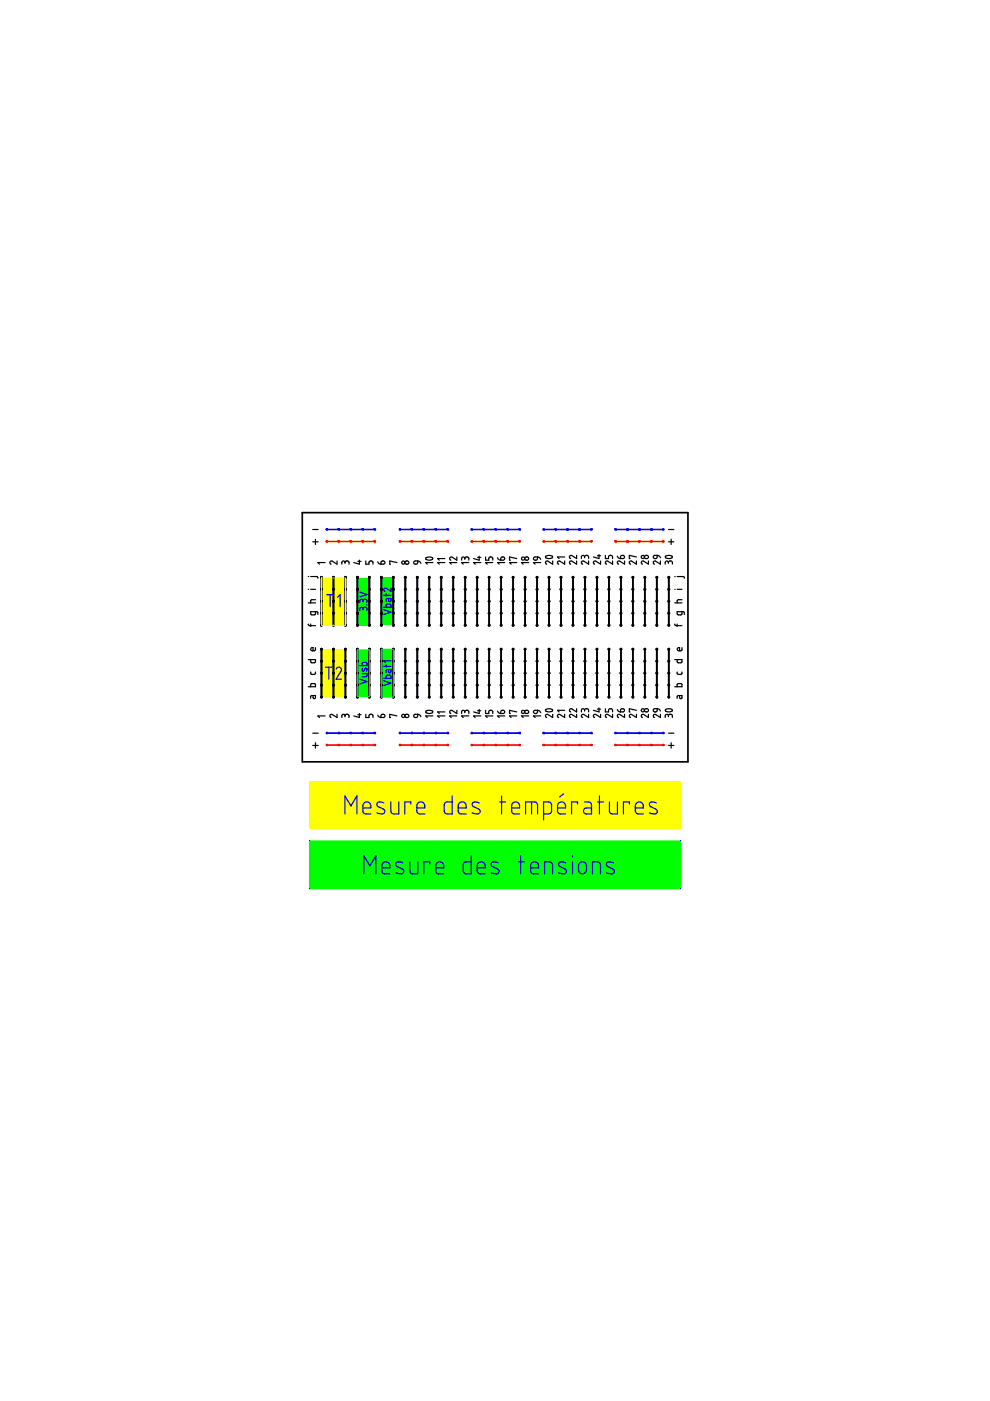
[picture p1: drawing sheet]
<svg xmlns="http://www.w3.org/2000/svg" width="210mm" height="297mm" viewBox="0 0 210 297" stroke-linecap="round" stroke-linejoin="round" font-family="sans-serif">
<path d="M65.6 178.3h78.7v10.1h-78.7z" fill-rule="evenodd" fill="#0f0"/>
<path d="M65.6 165.6h78.7v10.1h-78.7z" fill-rule="evenodd" fill="#ff0"/>
<g fill="#0f0">
<path d="M80.9 137.6h2.5v10.2h-2.5z" fill-rule="evenodd"/>
<path d="M75.8 137.8h2.5v9.9h-2.5z" fill-rule="evenodd"/>
<path d="M80.9 122.4h2.5v10.2h-2.5z" fill-rule="evenodd"/>
<path d="M75.8 122.5h2.5v10.1h-2.5z" fill-rule="evenodd"/>
</g>
<g fill="#ff0">
<path d="M68.2 122.5h5v10.1h-5z" fill-rule="evenodd"/>
<path d="M68.2 137.6h5v10.1h-5z" fill-rule="evenodd"/>
</g>
<g fill="none" stroke="#000" stroke-width=".36">
<path d="M64.1 108.7h81.8v52.8h-81.8zM68.2 122.4v10.2M68.2 137.6v10.2M70.7 122.4v10.2M70.7 137.6v10.2M73.2 122.4v10.2M73.2 137.6v10.2M75.8 122.4v10.2M75.8 137.6v10.2M78.3 122.4v10.2M78.3 137.6v10.2M80.9 122.4v10.2"/>
<path d="M80.9 137.6v10.2M83.4 122.4v10.2M83.4 137.6v10.2M85.9 122.4v10.2M85.9 137.6v10.2M88.5 122.4v10.2M88.5 137.6v10.2M91 122.4v10.2M91 137.6v10.2M93.6 122.4v10.2M93.6 137.6v10.2M96.1 122.4v10.2"/>
<path d="M96.1 137.6v10.2M98.6 122.4v10.2M98.6 137.6v10.2M101.2 122.4v10.2M101.2 137.6v10.2M103.7 122.4v10.2M103.7 137.6v10.2M106.3 122.4v10.2M106.3 137.6v10.2M108.8 122.4v10.2M108.8 137.6v10.2M111.3 122.4v10.2"/>
<path d="M111.3 137.6v10.2M113.9 122.4v10.2M113.9 137.6v10.2M116.4 122.4v10.2M116.4 137.6v10.2M119 122.4v10.2M119 137.6v10.2M121.5 122.4v10.2M121.5 137.6v10.2M124 122.4v10.2M124 137.6v10.2M126.6 122.4v10.2"/>
<path d="M126.6 137.6v10.2M129.1 122.4v10.2M129.1 137.6v10.2M131.7 122.4v10.2M131.7 137.6v10.2M134.2 122.4v10.2M134.2 137.6v10.2M136.7 122.4v10.2M136.7 137.6v10.2M139.3 122.4v10.2M139.3 137.6v10.2M141.8 122.4v10.2"/>
<path d="M141.8 137.6v10.2"/>
<circle cx="68.2" cy="137.7" r=".13"/>
<circle cx="68.2" cy="122.4" r=".13"/>
<circle cx="68.2" cy="125" r=".13"/>
<circle cx="68.2" cy="132.6" r=".13"/>
<circle cx="68.2" cy="127.5" r=".13"/>
<circle cx="68.2" cy="130" r=".13"/>
<circle cx="70.7" cy="122.4" r=".13"/>
<circle cx="70.7" cy="127.5" r=".13"/>
<circle cx="70.7" cy="130" r=".13"/>
<circle cx="70.7" cy="137.7" r=".13"/>
<circle cx="70.7" cy="132.6" r=".13"/>
<circle cx="70.7" cy="125" r=".13"/>
<circle cx="73.2" cy="122.4" r=".13"/>
<circle cx="73.2" cy="132.6" r=".13"/>
<circle cx="73.2" cy="130" r=".13"/>
<circle cx="73.2" cy="125" r=".13"/>
<circle cx="73.2" cy="127.5" r=".13"/>
<circle cx="73.2" cy="137.7" r=".13"/>
<circle cx="75.8" cy="132.6" r=".13"/>
<circle cx="75.8" cy="122.4" r=".13"/>
<circle cx="75.8" cy="127.5" r=".13"/>
<circle cx="75.8" cy="130" r=".13"/>
<circle cx="75.8" cy="137.7" r=".13"/>
<circle cx="75.8" cy="125" r=".13"/>
<circle cx="78.3" cy="122.4" r=".13"/>
<circle cx="78.3" cy="130" r=".13"/>
<circle cx="78.3" cy="127.5" r=".13"/>
<circle cx="78.3" cy="137.7" r=".13"/>
<circle cx="78.3" cy="125" r=".13"/>
<circle cx="78.3" cy="132.6" r=".13"/>
<circle cx="80.9" cy="122.4" r=".13"/>
<circle cx="80.9" cy="130" r=".13"/>
<circle cx="80.9" cy="125" r=".13"/>
<circle cx="80.9" cy="127.5" r=".13"/>
<circle cx="80.9" cy="137.7" r=".13"/>
<circle cx="80.9" cy="132.6" r=".13"/>
<circle cx="83.4" cy="122.4" r=".13"/>
<circle cx="83.4" cy="127.5" r=".13"/>
<circle cx="83.4" cy="137.7" r=".13"/>
<circle cx="83.4" cy="130" r=".13"/>
<circle cx="83.4" cy="132.6" r=".13"/>
<circle cx="83.4" cy="125" r=".13"/>
<circle cx="85.9" cy="137.7" r=".13"/>
<circle cx="85.9" cy="130" r=".13"/>
<circle cx="85.9" cy="122.4" r=".13"/>
<circle cx="85.9" cy="125" r=".13"/>
<circle cx="85.9" cy="132.6" r=".13"/>
<circle cx="85.9" cy="127.5" r=".13"/>
<circle cx="88.5" cy="132.6" r=".13"/>
<circle cx="88.5" cy="137.7" r=".13"/>
<circle cx="88.5" cy="122.4" r=".13"/>
<circle cx="88.5" cy="125" r=".13"/>
<circle cx="88.5" cy="130" r=".13"/>
<circle cx="88.5" cy="127.5" r=".13"/>
<circle cx="91" cy="137.7" r=".13"/>
<circle cx="91" cy="132.6" r=".13"/>
<circle cx="91" cy="125" r=".13"/>
<circle cx="91" cy="130" r=".13"/>
<circle cx="91" cy="122.4" r=".13"/>
<circle cx="91" cy="127.5" r=".13"/>
<circle cx="93.6" cy="132.6" r=".13"/>
<circle cx="93.6" cy="125" r=".13"/>
<circle cx="93.6" cy="137.7" r=".13"/>
<circle cx="93.6" cy="130" r=".13"/>
<circle cx="93.6" cy="122.4" r=".13"/>
<circle cx="93.6" cy="127.5" r=".13"/>
<circle cx="96.1" cy="137.7" r=".13"/>
<circle cx="96.1" cy="127.5" r=".13"/>
<circle cx="96.1" cy="122.4" r=".13"/>
<circle cx="96.1" cy="130" r=".13"/>
<circle cx="96.1" cy="132.6" r=".13"/>
<circle cx="96.1" cy="125" r=".13"/>
<circle cx="98.6" cy="137.7" r=".13"/>
<circle cx="98.6" cy="127.5" r=".13"/>
<circle cx="98.6" cy="122.4" r=".13"/>
<circle cx="98.6" cy="125" r=".13"/>
<circle cx="98.6" cy="130" r=".13"/>
<circle cx="98.6" cy="132.6" r=".13"/>
<circle cx="101.2" cy="122.4" r=".13"/>
<circle cx="101.2" cy="130" r=".13"/>
<circle cx="101.2" cy="137.7" r=".13"/>
<circle cx="101.2" cy="132.6" r=".13"/>
<circle cx="101.2" cy="125" r=".13"/>
<circle cx="101.2" cy="127.5" r=".13"/>
<circle cx="103.7" cy="130" r=".13"/>
<circle cx="103.7" cy="137.7" r=".13"/>
<circle cx="103.7" cy="132.6" r=".13"/>
<circle cx="103.7" cy="122.4" r=".13"/>
<circle cx="103.7" cy="125" r=".13"/>
<circle cx="103.7" cy="127.5" r=".13"/>
<circle cx="106.3" cy="130" r=".13"/>
<circle cx="106.3" cy="137.7" r=".13"/>
<circle cx="106.3" cy="132.6" r=".13"/>
<circle cx="106.3" cy="122.4" r=".13"/>
<circle cx="106.3" cy="127.5" r=".13"/>
<circle cx="106.3" cy="125" r=".13"/>
<circle cx="108.8" cy="127.5" r=".13"/>
<circle cx="108.8" cy="132.6" r=".13"/>
<circle cx="108.8" cy="137.7" r=".13"/>
<circle cx="108.8" cy="130" r=".13"/>
<circle cx="108.8" cy="125" r=".13"/>
<circle cx="108.8" cy="122.4" r=".13"/>
<circle cx="111.3" cy="137.7" r=".13"/>
<circle cx="111.3" cy="130" r=".13"/>
<circle cx="111.3" cy="122.4" r=".13"/>
<circle cx="111.3" cy="127.5" r=".13"/>
<circle cx="111.3" cy="132.6" r=".13"/>
<circle cx="111.3" cy="125" r=".13"/>
<circle cx="113.9" cy="137.7" r=".13"/>
<circle cx="113.9" cy="127.5" r=".13"/>
<circle cx="113.9" cy="130" r=".13"/>
<circle cx="113.9" cy="132.6" r=".13"/>
<circle cx="113.9" cy="122.4" r=".13"/>
<circle cx="113.9" cy="125" r=".13"/>
<circle cx="116.4" cy="137.7" r=".13"/>
<circle cx="116.4" cy="132.6" r=".13"/>
<circle cx="116.4" cy="122.4" r=".13"/>
<circle cx="116.4" cy="130" r=".13"/>
<circle cx="116.4" cy="125" r=".13"/>
<circle cx="116.4" cy="127.5" r=".13"/>
<circle cx="119" cy="127.5" r=".13"/>
<circle cx="119" cy="122.4" r=".13"/>
<circle cx="119" cy="125" r=".13"/>
<circle cx="119" cy="130" r=".13"/>
<circle cx="119" cy="132.6" r=".13"/>
<circle cx="119" cy="137.7" r=".13"/>
<circle cx="121.5" cy="125" r=".13"/>
<circle cx="121.5" cy="132.6" r=".13"/>
<circle cx="121.5" cy="122.4" r=".13"/>
<circle cx="121.5" cy="127.5" r=".13"/>
<circle cx="121.5" cy="130" r=".13"/>
<circle cx="121.5" cy="137.7" r=".13"/>
<circle cx="124" cy="125" r=".13"/>
<circle cx="124" cy="132.6" r=".13"/>
<circle cx="124" cy="137.7" r=".13"/>
<circle cx="124" cy="122.4" r=".13"/>
<circle cx="124" cy="127.5" r=".13"/>
<circle cx="124" cy="130" r=".13"/>
<circle cx="126.6" cy="125" r=".13"/>
<circle cx="126.6" cy="127.5" r=".13"/>
<circle cx="126.6" cy="132.6" r=".13"/>
<circle cx="126.6" cy="122.4" r=".13"/>
<circle cx="126.6" cy="130" r=".13"/>
<circle cx="126.6" cy="137.7" r=".13"/>
<circle cx="129.1" cy="127.5" r=".13"/>
<circle cx="129.1" cy="130" r=".13"/>
<circle cx="129.1" cy="122.4" r=".13"/>
<circle cx="129.1" cy="132.6" r=".13"/>
<circle cx="129.1" cy="137.7" r=".13"/>
<circle cx="129.1" cy="125" r=".13"/>
<circle cx="131.7" cy="122.4" r=".13"/>
<circle cx="131.7" cy="127.5" r=".13"/>
<circle cx="131.7" cy="132.6" r=".13"/>
<circle cx="131.7" cy="137.7" r=".13"/>
<circle cx="131.7" cy="130" r=".13"/>
<circle cx="131.7" cy="125" r=".13"/>
<circle cx="134.2" cy="132.6" r=".12"/>
<circle cx="134.2" cy="125" r=".12"/>
<circle cx="134.2" cy="130" r=".12"/>
<circle cx="134.2" cy="137.7" r=".12"/>
<circle cx="134.2" cy="122.4" r=".12"/>
<circle cx="134.2" cy="127.5" r=".12"/>
<circle cx="136.7" cy="137.7" r=".12"/>
<circle cx="136.7" cy="127.5" r=".12"/>
<circle cx="136.7" cy="130" r=".12"/>
<circle cx="136.7" cy="125" r=".12"/>
<circle cx="136.7" cy="132.6" r=".12"/>
<circle cx="136.7" cy="122.4" r=".12"/>
<circle cx="139.3" cy="125" r=".12"/>
<circle cx="139.3" cy="122.4" r=".12"/>
<circle cx="139.3" cy="132.6" r=".12"/>
<circle cx="139.3" cy="127.5" r=".12"/>
<circle cx="139.3" cy="130" r=".12"/>
<circle cx="139.3" cy="137.7" r=".12"/>
<circle cx="141.8" cy="122.4" r=".12"/>
<circle cx="141.8" cy="132.6" r=".12"/>
<circle cx="141.8" cy="137.7" r=".12"/>
<circle cx="141.8" cy="125" r=".12"/>
<circle cx="141.8" cy="127.5" r=".12"/>
<circle cx="141.8" cy="130" r=".12"/>
<circle cx="68.2" cy="145.3" r=".13"/>
<circle cx="68.2" cy="142.7" r=".13"/>
<circle cx="68.2" cy="147.8" r=".13"/>
<circle cx="68.2" cy="140.2" r=".13"/>
<circle cx="70.7" cy="140.2" r=".13"/>
<circle cx="70.7" cy="145.3" r=".13"/>
<circle cx="70.7" cy="142.7" r=".13"/>
<circle cx="70.7" cy="147.8" r=".13"/>
<circle cx="73.2" cy="140.2" r=".13"/>
<circle cx="73.2" cy="145.3" r=".13"/>
<circle cx="73.2" cy="147.8" r=".13"/>
<circle cx="73.2" cy="142.7" r=".13"/>
<circle cx="75.8" cy="140.2" r=".13"/>
<circle cx="75.8" cy="145.3" r=".13"/>
<circle cx="75.8" cy="142.7" r=".13"/>
<circle cx="75.8" cy="147.8" r=".13"/>
<circle cx="78.3" cy="140.2" r=".13"/>
<circle cx="78.3" cy="145.3" r=".13"/>
<circle cx="78.3" cy="142.7" r=".13"/>
<circle cx="78.3" cy="147.8" r=".13"/>
<circle cx="80.9" cy="140.2" r=".13"/>
<circle cx="80.9" cy="145.3" r=".13"/>
<circle cx="80.9" cy="147.8" r=".13"/>
<circle cx="80.9" cy="142.7" r=".13"/>
<circle cx="83.4" cy="140.2" r=".13"/>
<circle cx="83.4" cy="145.3" r=".13"/>
<circle cx="83.4" cy="142.7" r=".13"/>
<circle cx="83.4" cy="147.8" r=".13"/>
<circle cx="85.9" cy="140.2" r=".13"/>
<circle cx="85.9" cy="142.7" r=".13"/>
<circle cx="85.9" cy="145.3" r=".13"/>
<circle cx="85.9" cy="147.8" r=".13"/>
<circle cx="88.5" cy="140.2" r=".13"/>
<circle cx="88.5" cy="145.3" r=".13"/>
<circle cx="88.5" cy="147.8" r=".13"/>
<circle cx="88.5" cy="142.7" r=".13"/>
<circle cx="91" cy="140.2" r=".13"/>
<circle cx="91" cy="142.7" r=".13"/>
<circle cx="91" cy="145.3" r=".13"/>
<circle cx="91" cy="147.8" r=".13"/>
<circle cx="93.6" cy="140.2" r=".13"/>
<circle cx="93.6" cy="145.3" r=".13"/>
<circle cx="93.6" cy="147.8" r=".13"/>
<circle cx="93.6" cy="142.7" r=".13"/>
<circle cx="96.1" cy="140.2" r=".13"/>
<circle cx="96.1" cy="145.3" r=".13"/>
<circle cx="96.1" cy="142.7" r=".13"/>
<circle cx="96.1" cy="147.8" r=".13"/>
<circle cx="98.6" cy="140.2" r=".13"/>
<circle cx="98.6" cy="145.3" r=".13"/>
<circle cx="98.6" cy="142.7" r=".13"/>
<circle cx="98.6" cy="147.8" r=".13"/>
<circle cx="101.2" cy="140.2" r=".13"/>
<circle cx="101.2" cy="145.3" r=".13"/>
<circle cx="101.2" cy="147.8" r=".13"/>
<circle cx="101.2" cy="142.7" r=".13"/>
<circle cx="103.7" cy="140.2" r=".13"/>
<circle cx="103.7" cy="142.7" r=".13"/>
<circle cx="103.7" cy="145.3" r=".13"/>
<circle cx="103.7" cy="147.8" r=".13"/>
<circle cx="106.3" cy="140.2" r=".13"/>
<circle cx="106.3" cy="142.7" r=".13"/>
<circle cx="106.3" cy="145.3" r=".13"/>
<circle cx="106.3" cy="147.8" r=".13"/>
<circle cx="108.8" cy="140.2" r=".13"/>
<circle cx="108.8" cy="147.8" r=".13"/>
<circle cx="108.8" cy="142.7" r=".13"/>
<circle cx="108.8" cy="145.3" r=".13"/>
<circle cx="111.3" cy="140.2" r=".13"/>
<circle cx="111.3" cy="145.3" r=".13"/>
<circle cx="111.3" cy="142.7" r=".13"/>
<circle cx="111.3" cy="147.8" r=".13"/>
<circle cx="113.9" cy="140.2" r=".13"/>
<circle cx="113.9" cy="142.7" r=".13"/>
<circle cx="113.9" cy="145.3" r=".13"/>
<circle cx="113.9" cy="147.8" r=".13"/>
<circle cx="116.4" cy="140.2" r=".13"/>
<circle cx="116.4" cy="142.7" r=".13"/>
<circle cx="116.4" cy="145.3" r=".13"/>
<circle cx="116.4" cy="147.8" r=".13"/>
<circle cx="119" cy="140.2" r=".13"/>
<circle cx="119" cy="142.7" r=".13"/>
<circle cx="119" cy="145.3" r=".13"/>
<circle cx="119" cy="147.8" r=".13"/>
<circle cx="121.5" cy="140.2" r=".13"/>
<circle cx="121.5" cy="147.8" r=".13"/>
<circle cx="121.5" cy="142.7" r=".13"/>
<circle cx="121.5" cy="145.3" r=".13"/>
<circle cx="124" cy="140.2" r=".13"/>
<circle cx="124" cy="145.3" r=".13"/>
<circle cx="124" cy="142.7" r=".13"/>
<circle cx="124" cy="147.8" r=".13"/>
<circle cx="126.6" cy="140.2" r=".13"/>
<circle cx="126.6" cy="145.3" r=".13"/>
<circle cx="126.6" cy="147.8" r=".13"/>
<circle cx="126.6" cy="142.7" r=".13"/>
<circle cx="129.1" cy="140.2" r=".13"/>
<circle cx="129.1" cy="145.3" r=".13"/>
<circle cx="129.1" cy="142.7" r=".13"/>
<circle cx="129.1" cy="147.8" r=".13"/>
<circle cx="131.7" cy="140.2" r=".13"/>
<circle cx="131.7" cy="145.3" r=".13"/>
<circle cx="131.7" cy="147.8" r=".13"/>
<circle cx="131.7" cy="142.7" r=".13"/>
<circle cx="134.2" cy="140.2" r=".12"/>
<circle cx="134.2" cy="147.8" r=".12"/>
<circle cx="134.2" cy="142.7" r=".12"/>
<circle cx="134.2" cy="145.3" r=".12"/>
<circle cx="136.7" cy="140.2" r=".12"/>
<circle cx="136.7" cy="142.7" r=".12"/>
<circle cx="136.7" cy="145.3" r=".12"/>
<circle cx="136.7" cy="147.8" r=".12"/>
<circle cx="139.3" cy="140.2" r=".12"/>
<circle cx="139.3" cy="145.3" r=".12"/>
<circle cx="139.3" cy="142.7" r=".12"/>
<circle cx="139.3" cy="147.8" r=".12"/>
<circle cx="141.8" cy="140.2" r=".12"/>
<circle cx="141.8" cy="145.3" r=".12"/>
<circle cx="141.8" cy="147.8" r=".12"/>
<circle cx="141.8" cy="142.7" r=".12"/>
</g>
<g fill="none" stroke="#00f" stroke-width=".36">
<path d="M69.3 112.2h10.2M84.8 112.2h10.2M100 112.2h10.2M115.3 112.2h10.1M130.5 112.2h10.2M69.3 155.4h10.2M84.8 155.4h10.2M100 155.4h10.2M115.3 155.4h10.1M130.5 155.4h10.2"/>
<circle cx="69.3" cy="112.3" r=".13"/>
<circle cx="71.8" cy="112.3" r=".13"/>
<circle cx="74.4" cy="112.3" r=".13"/>
<circle cx="76.9" cy="112.3" r=".13"/>
<circle cx="79.5" cy="112.3" r=".13"/>
<circle cx="84.8" cy="112.3" r=".13"/>
<circle cx="87.3" cy="112.3" r=".13"/>
<circle cx="89.9" cy="112.3" r=".13"/>
<circle cx="92.4" cy="112.3" r=".13"/>
<circle cx="95" cy="112.3" r=".13"/>
<circle cx="100" cy="112.3" r=".13"/>
<circle cx="102.6" cy="112.3" r=".13"/>
<circle cx="105.1" cy="112.3" r=".13"/>
<circle cx="107.7" cy="112.3" r=".13"/>
<circle cx="110.2" cy="112.3" r=".13"/>
<circle cx="115.3" cy="112.3" r=".13"/>
<circle cx="117.8" cy="112.3" r=".13"/>
<circle cx="120.4" cy="112.3" r=".13"/>
<circle cx="122.9" cy="112.3" r=".13"/>
<circle cx="125.4" cy="112.3" r=".13"/>
<circle cx="130.5" cy="112.3" r=".13"/>
<circle cx="133.1" cy="112.3" r=".13"/>
<circle cx="135.6" cy="112.3" r=".12"/>
<circle cx="138.1" cy="112.3" r=".12"/>
<circle cx="140.7" cy="112.3" r=".12"/>
<circle cx="69.3" cy="155.4" r=".13"/>
<circle cx="71.8" cy="155.4" r=".13"/>
<circle cx="74.4" cy="155.4" r=".13"/>
<circle cx="76.9" cy="155.4" r=".13"/>
<circle cx="79.5" cy="155.4" r=".13"/>
<circle cx="84.8" cy="155.4" r=".13"/>
<circle cx="87.3" cy="155.4" r=".13"/>
<circle cx="89.9" cy="155.4" r=".13"/>
<circle cx="92.4" cy="155.4" r=".13"/>
<circle cx="95" cy="155.4" r=".13"/>
<circle cx="100" cy="155.4" r=".13"/>
<circle cx="102.6" cy="155.4" r=".13"/>
<circle cx="105.1" cy="155.4" r=".13"/>
<circle cx="107.7" cy="155.4" r=".13"/>
<circle cx="110.2" cy="155.4" r=".13"/>
<circle cx="115.3" cy="155.4" r=".13"/>
<circle cx="117.8" cy="155.4" r=".13"/>
<circle cx="120.4" cy="155.4" r=".13"/>
<circle cx="122.9" cy="155.4" r=".13"/>
<circle cx="125.4" cy="155.4" r=".13"/>
<circle cx="130.5" cy="155.4" r=".13"/>
<circle cx="133.1" cy="155.4" r=".13"/>
<circle cx="135.6" cy="155.4" r=".12"/>
<circle cx="138.1" cy="155.4" r=".12"/>
<circle cx="140.7" cy="155.4" r=".12"/>
</g>
<g fill="none" stroke="#f00" stroke-width=".36">
<path d="M69.3 114.8h10.2M84.8 114.8h10.2M100 114.8h10.2M115.3 114.8h10.1M130.5 114.8h10.2M69.3 158h10.2M84.8 158h10.2M100 158h10.2M115.3 158h10.1M130.5 158h10.2"/>
<circle cx="69.3" cy="114.8" r=".13"/>
<circle cx="71.8" cy="114.8" r=".13"/>
<circle cx="74.4" cy="114.8" r=".13"/>
<circle cx="76.9" cy="114.8" r=".13"/>
<circle cx="79.5" cy="114.8" r=".13"/>
<circle cx="84.8" cy="114.8" r=".13"/>
<circle cx="87.3" cy="114.8" r=".13"/>
<circle cx="89.9" cy="114.8" r=".13"/>
<circle cx="92.4" cy="114.8" r=".13"/>
<circle cx="95" cy="114.8" r=".13"/>
<circle cx="100" cy="114.8" r=".13"/>
<circle cx="102.6" cy="114.8" r=".13"/>
<circle cx="105.1" cy="114.8" r=".13"/>
<circle cx="107.7" cy="114.8" r=".13"/>
<circle cx="110.2" cy="114.8" r=".13"/>
<circle cx="115.3" cy="114.8" r=".13"/>
<circle cx="117.8" cy="114.8" r=".13"/>
<circle cx="120.4" cy="114.8" r=".13"/>
<circle cx="122.9" cy="114.8" r=".13"/>
<circle cx="125.4" cy="114.8" r=".13"/>
<circle cx="130.5" cy="114.8" r=".13"/>
<circle cx="133.1" cy="114.8" r=".13"/>
<circle cx="135.6" cy="114.8" r=".12"/>
<circle cx="138.1" cy="114.8" r=".12"/>
<circle cx="140.7" cy="114.8" r=".12"/>
<circle cx="69.3" cy="158" r=".13"/>
<circle cx="71.8" cy="158" r=".13"/>
<circle cx="74.4" cy="158" r=".13"/>
<circle cx="76.9" cy="158" r=".13"/>
<circle cx="79.5" cy="158" r=".13"/>
<circle cx="84.8" cy="158" r=".13"/>
<circle cx="87.3" cy="158" r=".13"/>
<circle cx="89.9" cy="158" r=".13"/>
<circle cx="92.4" cy="158" r=".13"/>
<circle cx="95" cy="158" r=".13"/>
<circle cx="100" cy="158" r=".13"/>
<circle cx="102.6" cy="158" r=".13"/>
<circle cx="105.1" cy="158" r=".13"/>
<circle cx="107.7" cy="158" r=".13"/>
<circle cx="110.2" cy="158" r=".13"/>
<circle cx="115.3" cy="158" r=".13"/>
<circle cx="117.8" cy="158" r=".13"/>
<circle cx="120.4" cy="158" r=".13"/>
<circle cx="122.9" cy="158" r=".13"/>
<circle cx="125.4" cy="158" r=".13"/>
<circle cx="130.5" cy="158" r=".13"/>
<circle cx="133.1" cy="158" r=".13"/>
<circle cx="135.6" cy="158" r=".12"/>
<circle cx="138.1" cy="158" r=".12"/>
<circle cx="140.7" cy="158" r=".12"/>
</g>
<g fill="none" stroke="#000" stroke-width=".25">
<path d="M66.3 112.3h1.2M66.3 114.9h1.2M66.9 114.3v1.1M68.9 119.3h-1.5l.3 .3M71.5 118.9v.7l-1.1-.6a.34 .34 0 0 0-.5 .2 .34 .34 0 0 0 .3 .4M73.2 119.3l-.1-.2a.34 .34 0 0 0-.4-.2 .34 .34 0 0 0-.2 .4v.3M73.2 119.3l.1-.3 .4-.1 .3 .2v.5M73.2 119.3v.1M75.9 119h.6M76.2 118.8v.8l-1.2-.3M77.6 118.9v.7h.6l.1-.5 .2-.2 .5 .1 .1 .6M80.1 119.1l.2 .4 .5 .1"/>
<path d="M80.8 119.1l.5-.2a.34 .34 0 0 1 .3 .4 .34 .34 0 0 1-.3 .3h-.5zM84.2 119.3l-1.6-.4v.7h.2M87.8 119.1l.8-.2-.1 .6-.4 .1a.34 .34 0 0 1-.4-.2 .34 .34 0 0 1 .1-.3zM88.6 118.9l.3 .1 .3 .4M90.3 118.3l.6-.2h.5a.33 .33 0 0 1 .4 .4 .33 .33 0 0 1-.5 .2h-.7a.29 .29 0 0 1-.3-.1 .29 .29 0 0 1 0-.3zM91.8 119.3h-1.5l.3 .3M94.3 119.3h-1.5l.3 .3M94.3 118.4h-1.5l.3 .4M96.9 118.1v.7l-1.1-.7a.34 .34 0 0 0-.4 .2 .34 .34 0 0 0 .2 .5M96.9 119.3h-1.6l.4 .3M98.6 118.4l-.1-.1a.34 .34 0 0 0-.4-.2 .34 .34 0 0 0-.2 .3v.4M98.6 118.4l.1-.2 .4-.1 .3 .2v.5"/>
<path d="M98.6 118.4v.2M99.4 119.3h-1.5l.3 .3M101.3 118.2h.6M101.6 117.9v.9l-1.2-.4M101.9 119.3h-1.5l.4 .3M103 118.1v.7h.6l.1-.5 .2-.2 .5 .2 .1 .5M104.5 119.3h-1.5l.3 .3M105.5 118.3l.2 .3 .5 .2M106.2 118.2l.6-.1a.35 .35 0 0 1 .2 .4 .35 .35 0 0 1-.3 .3h-.5zM107 119.3h-1.5l.3 .3M109.6 119.3h-1.6l.4 .3M109.6 118.4l-1.6-.3v.7h.2"/>
<path d="M112.1 119.3h-1.5l.3 .3M113.2 118.2l.8-.1-.1 .4-.2 .3h-.4l-.2-.3zM114 118.1l.3 .1 .3 .4M114.6 119.3h-1.5l.4 .3M115.7 117.9l.6-.1h.5a.33 .33 0 0 1 .4 .4 .33 .33 0 0 1-.5 .2h-.7a.29 .29 0 0 1-.3-.1 .29 .29 0 0 1 0-.4zM117.2 118.9v.7l-1-.6a.35 .35 0 0 0-.5 .1 .35 .35 0 0 0 .2 .5M119.7 118.9v.7l-1-.6a.35 .35 0 0 0-.5 .1 .35 .35 0 0 0 .2 .5M119.7 118.1h-1.5l.3 .3M122.3 118.9v.7l-1.1-.6a.35 .35 0 0 0-.5 .1 .35 .35 0 0 0 .3 .5M122.3 117.8v.6l-1.1-.6a.35 .35 0 0 0-.5 .2 .35 .35 0 0 0 .3 .4M124 118.1l-.1-.1a.33 .33 0 0 0-.4-.2 .33 .33 0 0 0-.2 .3v.3M124 118.1l.1-.3h.4l.3 .1v.5"/>
<path d="M124 118.1v.2M124.8 118.9v.7l-1-.6a.35 .35 0 0 0-.5 .1 .35 .35 0 0 0 .2 .5M126.7 117.8h.6M127 117.6v.8l-1.2-.3M127.3 118.9v.7l-1-.6a.35 .35 0 0 0-.5 .1 .35 .35 0 0 0 .3 .5M128.4 117.8v.6h.6v-.4l.3-.2 .5 .1 .1 .5M129.9 118.9v.7l-1-.6a.35 .35 0 0 0-.5 .1 .35 .35 0 0 0 .2 .5M130.9 117.9l.2 .4 .5 .1M131.7 117.8h.4l.2 .1a.34 .34 0 0 1 .1 .3 .34 .34 0 0 1-.3 .2h-.5zM132.4 118.9v.7l-1-.6a.35 .35 0 0 0-.5 .1 .35 .35 0 0 0 .2 .5M134.9 118.9v.7l-1-.6a.35 .35 0 0 0-.5 .2 .35 .35 0 0 0 .3 .4M134.9 118.1l-1.5-.3v.6h.2"/>
<path d="M137.5 118.9v.7l-1.1-.6a.34 .34 0 0 0-.4 .2 .34 .34 0 0 0 .2 .4M138.6 117.9l.7-.1v.4l-.2 .2h-.4l-.2-.2zM139.3 117.8l.5 .1 .2 .4M140 118.9v.7l-1.1-.6a.34 .34 0 0 0-.4 .2 .34 .34 0 0 0 .2 .4M141.1 117.9l.6-.1h.5a.32 .32 0 0 1 .4 .4 .32 .32 0 0 1-.5 .2h-.7a.31 .31 0 0 1-.3-.1 .31 .31 0 0 1 0-.4zM141.7 119.3v-.2a.34 .34 0 0 0-.4-.2 .34 .34 0 0 0-.3 .4v.3M141.7 119.3l.2-.3 .4-.1 .3 .3v.4M141.7 119.3v.1M141.8 112.3h1.1M141.8 114.9h1.1M142.3 114.3v1.1M65.4 139.8h1.5v.6l-.2 .1h-.7l-.1-.7"/>
<path d="M65.4 132.3l.2 .4h1.3M65.4 127.8h1.5M65.4 124.9h.1M65.4 122.2h.1M65.9 122.2h1.3l.2 .4M65.9 132.3v.5M65.9 124.9h1M66.9 137.3l-.1 .7h-.6a.34 .34 0 0 1-.3-.4 .34 .34 0 0 1 .3-.3h.2v.7M66.9 129.7l-.1 .6-.9-.1v-.5h1.3l.2 .1v.5M66.9 127.1l-.9 .1-.1 .6M143.1 139.8h1.5v.6l-.2 .1h-.7l-.1-.7M143.1 132.3l.2 .4h1.3"/>
<path d="M143.1 127.8h1.5M143.1 124.9h.1M143.1 122.2h.1M143.6 122.2h1.3l.2 .4M143.6 124.9h1M143.6 132.3v.5M144.6 137.3l-.1 .7-.7-.1a.34 .34 0 0 1-.2-.3 .34 .34 0 0 1 .3-.3h.2v.7M144.6 127.1l-.9 .1-.1 .1v.5M144.6 129.7l-.1 .6-.9-.1v-.5h1.3l.2 .2v.4M65.4 145.6h1.5v-.5l-.9-.2-.1 .7M65.9 142.5v.4l.2 .1 .7-.1 .1-.4M66.3 155.4h1.2"/>
<path d="M66.3 158.1h1.2M66.4 147.5v.4a.25 .25 0 0 0 .2 .2 .25 .25 0 0 0 .3-.2v-.4h-.8l-.2 .2v.4M66.9 157.5v1.1M68.9 151.8h-1.5l.3 .3M71.5 151.4v.7l-1.1-.6h-.3a.35 .35 0 0 0-.2 .3 .35 .35 0 0 0 .3 .3M73.2 151.8a.34 .34 0 0 0-.4-.4 .34 .34 0 0 0-.3 .4v.3M73.2 151.8l.2-.4 .4 .1 .2 .2v.4M73.2 151.8v.2M75.9 151.5h.6M76.2 151.3v.8l-1.2-.3M77.6 151.4v.7h.6l.1-.5 .2-.2 .5 .2 .1 .5M80.1 151.6l.2 .4 .5 .1"/>
<path d="M80.8 151.6l.5-.2a.34 .34 0 0 1 .3 .4 .34 .34 0 0 1-.3 .3h-.5zM84.2 151.8l-1.6-.4v.7h.2M87.8 151.5l.8-.1-.1 .6-.5 .1a.35 .35 0 0 1-.2-.6zM88.6 151.4l.4 .2 .2 .4M90.3 150.8l.5-.2h.6a.33 .33 0 0 1 .4 .4 .33 .33 0 0 1-.5 .3l-.7-.1a.29 .29 0 0 1-.3-.1 .29 .29 0 0 1 0-.3zM91.8 151.8h-1.5l.3 .3M94.3 151.8h-1.5l.3 .3M94.3 150.9h-1.5l.3 .4M96.9 150.6v.7l-1.1-.7-.4 .1a.35 .35 0 0 0 .2 .6M96.9 151.8h-1.6l.4 .3M98.6 150.9a.34 .34 0 0 0-.4-.3 .34 .34 0 0 0-.3 .3v.4M98.6 150.9l.2-.3h.4l.2 .2v.5"/>
<path d="M98.6 150.9v.2M99.4 151.8h-1.5l.3 .3M101.3 150.7h.6M101.6 150.4v.9l-1.2-.4M101.9 151.8h-1.5l.4 .3M103 150.6v.7h.6l.1-.5 .2-.2 .5 .2 .1 .5M104.5 151.8h-1.5l.3 .3M105.5 150.8l.2 .4 .5 .1M106.2 150.7l.2-.1h.4a.35 .35 0 0 1 .2 .4 .35 .35 0 0 1-.3 .3h-.5zM107 151.8h-1.5l.3 .3M109.6 150.9l-1.6-.3v.7h.2M109.6 151.8h-1.6l.4 .3"/>
<path d="M112.1 151.8h-1.5l.3 .3M113.2 150.7l.2-.1h.6l-.1 .4-.2 .3h-.4l-.2-.3zM114 150.6l.4 .1 .2 .4M114.6 151.8h-1.5l.4 .3M115.7 150.5l.5-.2h.6a.33 .33 0 0 1 .4 .4 .33 .33 0 0 1-.5 .2h-.7a.29 .29 0 0 1-.3-.1 .29 .29 0 0 1 0-.3zM117.2 151.4v.7l-1.2-.7a.34 .34 0 0 0-.4 .3 .34 .34 0 0 0 .3 .4M119.7 151.4v.7l-1.2-.7a.34 .34 0 0 0-.3 .3 .34 .34 0 0 0 .2 .4M119.7 150.6h-1.5l.3 .3M122.3 151.4v.7l-1.2-.7a.34 .34 0 0 0-.4 .3 .34 .34 0 0 0 .3 .4M122.3 150.3v.6l-1.2-.6a.34 .34 0 0 0-.4 .3 .34 .34 0 0 0 .3 .3M124 150.6h-.1a.33 .33 0 0 0-.3-.3 .33 .33 0 0 0-.3 .3v.3M124 150.6l.2-.3h.4l.2 .1v.5"/>
<path d="M124 150.6v.2M124.8 151.4v.7l-1.2-.7a.34 .34 0 0 0-.3 .3 .34 .34 0 0 0 .2 .4M126.7 150.3h.6M127 150.1v.8l-1.2-.3M127.3 151.4v.7l-1.1-.7a.34 .34 0 0 0-.4 .3 .34 .34 0 0 0 .3 .4M128.4 150.3v.6h.6v-.4l.3-.2 .5 .1 .1 .5M129.9 151.4v.7l-1.2-.7a.34 .34 0 0 0-.4 .3 .34 .34 0 0 0 .3 .4M130.9 150.4l.2 .4 .5 .1M131.6 150.4l.2-.1 .5 .1a.34 .34 0 0 1 .1 .3 .34 .34 0 0 1-.3 .2h-.5zM132.4 151.4v.7l-1.1-.7a.34 .34 0 0 0-.4 .3 .34 .34 0 0 0 .2 .4M134.9 151.4v.7l-1.1-.7a.34 .34 0 0 0-.4 .3 .34 .34 0 0 0 .3 .4M134.9 150.6l-1.5-.3v.6h.2"/>
<path d="M137.5 151.4v.7l-1.1-.7a.35 .35 0 0 0-.4 .3 .35 .35 0 0 0 .2 .4M138.6 150.4l.2-.1h.5v.4l-.2 .2h-.4l-.2-.2zM139.3 150.3l.5 .1 .2 .4M140 151.4v.7l-1.1-.7a.35 .35 0 0 0-.4 .3 .35 .35 0 0 0 .2 .4M141.1 150.5l.5-.2h.6a.31 .31 0 0 1 .4 .4 .31 .31 0 0 1-.5 .2h-.7a.31 .31 0 0 1-.3-.1 .31 .31 0 0 1 0-.3zM141.7 151.8a.34 .34 0 0 0-.3-.4 .34 .34 0 0 0-.4 .4v.3M141.7 151.8l.3-.4 .4 .1 .2 .2v.4M141.7 151.8v.2M141.8 155.4h1.1M141.8 158.1h1.1M142.3 157.5v1.1M143.1 145.6h1.5v-.5l-.2-.2-.7 .1-.1 .6"/>
<path d="M143.6 142.5v.3l.2 .2 .7-.1 .1-.4M144.1 147.5v.4a.25 .25 0 0 0 .2 .2 .25 .25 0 0 0 .3-.2v-.4h-.8l-.2 .1v.5"/>
<circle cx="85.5" cy="119.3" r=".34"/>
<circle cx="86.3" cy="119.3" r=".4"/>
<circle cx="110.9" cy="118.4" r=".34"/>
<circle cx="111.7" cy="118.5" r=".4"/>
<circle cx="136.3" cy="118.1" r=".33"/>
<circle cx="137.1" cy="118.1" r=".4"/>
<circle cx="85.5" cy="151.8" r=".34"/>
<circle cx="86.3" cy="151.8" r=".39"/>
<circle cx="110.9" cy="150.9" r=".34"/>
<circle cx="111.7" cy="151" r=".39"/>
<circle cx="136.3" cy="150.6" r=".33"/>
<circle cx="137.1" cy="150.6" r=".4"/>
</g>
<path d="M68.2 122.5h5v10.1h-5z" fill="none" stroke="#ff0" stroke-width=".21"/>
<g fill="none" stroke="#00f" stroke-width=".25">
<path d="M69.3 126.1h1.4M70 126.1v2.5M71.5 126.7l.6-.6v2.5M76.3 125.5l1.5 .5-1.5 .6M77 129.1l-.1-.1a.34 .34 0 0 0-.3-.2 .34 .34 0 0 0-.3 .3v.3M77 129.1l.1-.3h.4l.3 .2v.4M77 127.4l-.1-.1a.34 .34 0 0 0-.3-.2 .34 .34 0 0 0-.3 .3v.3M77 127.4l.1-.3h.4l.3 .2v.4M77 127.4v.2M77 129.1v.2M77.7 128.2h.1M81.4 128.8h1.5l-.1-.6-.1-.1h-.7l-.1 .7"/>
<path d="M81.4 129.3l1.5 .5-1.5 .5M81.4 126.2h1.5M81.9 125.9v.5M82.4 126.9v.4a.25 .25 0 0 0 .2 .3 .25 .25 0 0 0 .3-.3v-.4h-.8l-.2 .2v.4M82.9 124.7v.7l-1.1-.7a.34 .34 0 0 0-.4 .3 .34 .34 0 0 0 .2 .4M69 141.5h1.4M69.7 141.5v2.5M71.3 141.9l.1-.3 .5-.1 .3 .1 .2 .3-1.1 2.1h1.1M76.3 141.1h1.5v-.5l-.2-.2-.7 .1-.1 .6M76.3 144l1.5 .5-1.5 .5M76.8 142.8h1l-.1 .6-.9 .1M76.9 141.7l-.1 .1a.25 .25 0 0 0 0 .4 .25 .25 0 0 0 .4 0l.2-.4a.28 .28 0 0 1 .4 0 .28 .28 0 0 1 0 .4l-.1 .1"/>
<path d="M81.4 143.8h1.5l-.1-.5-.1-.1h-.7l-.1 .6M81.4 144.3l1.5 .5-1.5 .6M81.4 141.3h1.5M81.9 140.9v.6M82.4 142v.4a.25 .25 0 0 0 .2 .2 .25 .25 0 0 0 .3-.2v-.4h-.8l-.2 .2v.4M82.9 140.1h-1.5l.3 .3M73.1 172.6v-3.8l1.3 2.1 1.3-2.1v3.8M76.9 171.3h1.7v-.6l-.3-.5-.7-.2-.5 .3-.2 .5v1.2l.4 .5 1.3 .1M81.4 170.2l-1.1-.2-.3 .2-.1 .4 .2 .4 1.4 .7 .1 .4-.1 .3-.6 .2-1-.2M82.9 170v2.1l.2 .3 .3 .2h1.2v-2.6M87.1 170.5v-.5h-1.3v2.6M88.4 171.3h1.7l-.1-.6-.3-.5-.6-.2-.5 .3-.2 .5v1.3l.4 .4 1.3 .1"/>
<path d="M95.9 168.8v3.8l-1.4-.1-.3-.4 .1-1.8 .4-.3h1.2M97.2 171.3h1.6v-.6l-.3-.5-.6-.2-.6 .4-.1 1.7 .4 .4 1.2 .1M101.6 170.2l-1.1-.2-.3 .2-.1 .4 .3 .4 1.2 .6 .2 .4-.1 .4-.6 .2-1-.2M105.9 170h1.3M106.4 168.8v3.8M108.5 171.3h1.7l-.1-.8-.2-.3-.7-.2-.6 .4-.1 1.7 .4 .4 1.3 .1M111.4 172.6v-2.6h2.1l.3 .2 .2 .4v2M112.7 170v2.6M115.3 172.6h1.2l.4-.4v-1.6l-.3-.5-1.3-.1v3.8M118.2 171.3h1.7v-.7l-.4-.4-.6-.2-.6 .4-.1 1.7 .4 .4 1.3 .1M119.5 168.3l-.9 .7M122.4 170.5v-.5h-1.2v2.6"/>
<path d="M123.9 170h1l.4 .3 .1 2.3h-1.1l-.4-.2-.2-.3 .2-.7 .3-.1h1.2M126.7 170h1.3M127.1 168.8v3.8M129.2 170v2.1l.2 .3 .4 .2h1.1v-2.6M133.5 170.5v-.5h-1.3v2.6M134.7 171.3h1.7v-.7l-.3-.4-.7-.2-.5 .4-.2 1.5 .2 .5 .2 .1 1.3 .1M139.1 170.2l-1-.2-.3 .2-.1 .4 .2 .4 1.4 .7v.7l-.6 .2-1-.2"/>
</g>
<path d="M75.8 137.8h2.5v9.9h-2.5zM80.9 137.6h2.5v10.2h-2.5zM65.6 178.3h78.7v10.1h-78.7z" fill="none" stroke="#0f0" stroke-width=".21"/>
<path d="M65.6 178.2l.1 .1z" fill="#0ff"/>
<g fill="#00f">
<path d="M144.3 178.2l.1 .1z"/>
<path d="M144.3 188.4l.1 .1z"/>
<path d="M65.6 188.4l.1 .1z"/>
<path d="M65.6 178.2l.1 .1z"/>
</g>
<g fill="none" stroke="#00f" stroke-width=".25">
<path d="M77.2 185.3v-3.8l1.2 2.1 1.3-2.1v3.8M81 184h1.7l-.1-.6-.3-.5-.6-.2-.5 .3-.2 .5v1.2l.4 .5 1.3 .1M85.4 182.9l-1.1-.2-.3 .2-.1 .4 .3 .4 1.2 .6 .2 .4-.1 .4-.5 .2-1.1-.2M86.9 182.7v2.1l.2 .3 .4 .2h1.1v-2.6M91.1 183.2v-.5h-1.2v2.6M92.4 184h1.7v-.6l-.3-.5-.7-.2-.5 .3-.2 .5v1.3l.4 .4 1.3 .1M99.9 181.5v3.8l-1.4-.1-.3-.4 .1-1.8 .4-.3h1.2M101.2 184h1.7l-.1-.8-.2-.3-.7-.2-.6 .4-.1 1.7 .4 .4 1.3 .1M105.6 182.9l-1.1-.2-.3 .2-.1 .4 .3 .4 1.3 .6 .1 .4-.1 .4-.5 .2-1.1-.2M110 182.7h1.2M110.4 181.5v3.8M112.5 184h1.7v-.7l-.3-.4-.7-.2-.6 .4-.1 1.7 .4 .4 1.3 .1"/>
<path d="M115.5 185.3v-2.6h1.2l.3 .3 .2 .3v2M119.9 182.9l-1.1-.2-.3 .2-.1 .5 .3 .3 1.3 .7 .1 .3-.1 .4-.5 .2-1.1-.2M121.4 181.5v.2M121.4 182.7v2.6M122.9 183l.7-.3 .7 .5v1.5l-.6 .6-.6-.1-.4-.5v-1.3zM125.6 185.3v-2.6h1.2l.4 .3 .1 .4v1.9M130.1 182.9l-1.1-.2-.3 .2-.1 .4 .2 .4 1.4 .7 .1 .3-.1 .4-.6 .2-1-.2"/>
</g>
</svg>
